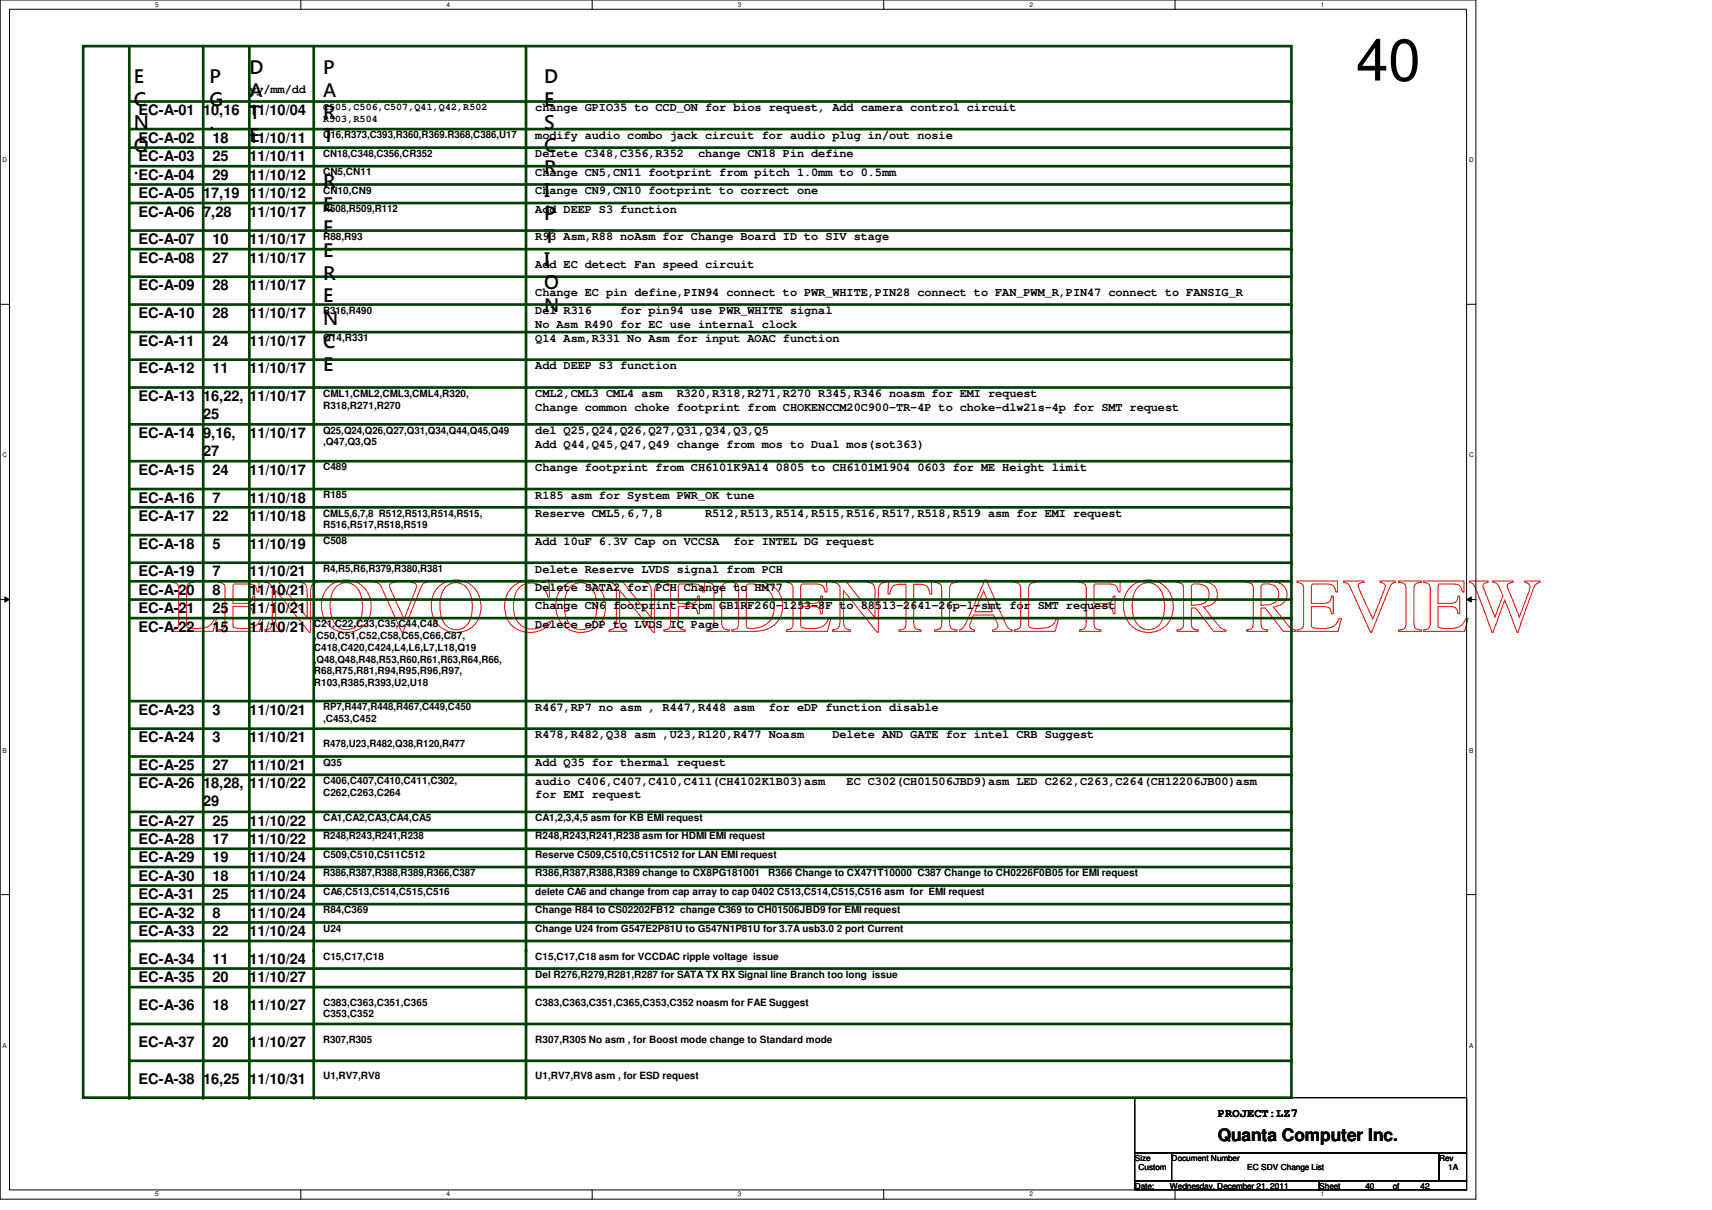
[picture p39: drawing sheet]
<svg xmlns="http://www.w3.org/2000/svg" width="297mm" height="210mm" viewBox="0 0 297 210" stroke-linecap="round" stroke-linejoin="round" font-family="sans-serif">
<defs><g id="words">
<text font-size="13.2" fill="#f00" x="29.7" y="109.5">LENOVO CONFIDENTIAL FOR REVIEW</text>
<text font-size="10.2" x="235.3" y="14">40</text>
<g font-size="3.2">
<text x="23.2" y="14.4">E</text>
<text x="36.4" y="14.4">P</text>
<text x="43.3" y="12.8">D</text>
<text x="43.3" y="16.8">A</text>
<text x="56" y="12.8">P</text>
<text x="56" y="16.8">A</text>
<text x="94.4" y="14.4">D</text>
<text x="23.2" y="18.4">C</text>
<text x="23.2" y="22.3">N</text>
<text x="36.4" y="18.4">G</text>
<text x="36.4" y="22.3">.</text>
<text x="43.3" y="20.7">T</text>
<text x="56" y="20.7">R</text>
<text x="94.4" y="18.4">E</text>
<text x="94.4" y="22.3">S</text>
<text x="23.2" y="26.3">O</text>
<text x="43.3" y="24.7">E</text>
<text x="56" y="24.7">T</text>
<text x="94.4" y="26.3">C</text>
<text x="23.2" y="30.3">.</text>
<text x="56" y="32.6">R</text>
<text x="94.4" y="30.3">R</text>
<text x="94.4" y="34.2">I</text>
<text x="56" y="36.6">E</text>
<text x="56" y="40.6">F</text>
<text x="94.4" y="38.2">P</text>
<text x="56" y="44.5">E</text>
<text x="94.4" y="42.2">T</text>
<text x="94.4" y="46.1">I</text>
<text x="56" y="48.5">R</text>
<text x="56" y="52.5">E</text>
<text x="94.4" y="50.1">O</text>
<text x="56" y="56.4">N</text>
<text x="94.4" y="54.1">N</text>
<text x="56" y="60.4">C</text>
<text x="56" y="64.4">E</text>
</g>
<text font-size="3" x="211.3" y="198">Quanta Computer Inc.</text>
<g font-size="2.5">
<text x="24" y="20">EC-A-01</text>
<text x="35.3" y="20">10,16</text>
<text x="43.3" y="20">11/10/04</text>
<text x="24" y="24.8">EC-A-02</text>
<text x="24" y="28">EC-A-03</text>
<text x="36.9" y="28">25</text>
<text x="36.9" y="24.8">18</text>
<text x="43.3" y="28">11/10/11</text>
<text x="43.3" y="24.8">11/10/11</text>
<text x="24" y="31.2">EC-A-04</text>
<text x="24" y="34.4">EC-A-05</text>
<text x="35.3" y="34.4">17,19</text>
<text x="36.9" y="31.2">29</text>
<text x="43.3" y="31.2">11/10/12</text>
<text x="43.3" y="34.4">11/10/12</text>
<text x="24" y="37.6">EC-A-06</text>
<text x="35.3" y="37.6">7,28</text>
<text x="43.3" y="37.6">11/10/17</text>
<text x="24" y="42.4">EC-A-07</text>
<text x="24" y="45.6">EC-A-08</text>
<text x="36.9" y="45.6">27</text>
<text x="36.9" y="42.4">10</text>
<text x="43.3" y="45.6">11/10/17</text>
<text x="43.3" y="42.4">11/10/17</text>
<text x="24" y="50.4">EC-A-09</text>
<text x="36.9" y="50.4">28</text>
<text x="43.3" y="50.4">11/10/17</text>
<text x="24" y="55.2">EC-A-10</text>
<text x="24" y="60">EC-A-11</text>
<text x="36.9" y="55.2">28</text>
<text x="36.9" y="60">24</text>
<text x="43.3" y="55.2">11/10/17</text>
<text x="43.3" y="60">11/10/17</text>
<text x="24" y="64.8">EC-A-12</text>
<text x="36.9" y="64.8">11</text>
<text x="43.3" y="64.8">11/10/17</text>
<text x="24" y="69.6">EC-A-13</text>
<text x="35.3" y="69.6">16,22,</text>
<text x="43.3" y="69.6">11/10/17</text>
<text x="24" y="76">EC-A-14</text>
<text x="35.3" y="72.6">25</text>
<text x="35.3" y="76">9,16,</text>
<text x="43.3" y="76">11/10/17</text>
<text x="24" y="82.4">EC-A-15</text>
<text x="35.3" y="79">27</text>
<text x="36.9" y="82.4">24</text>
<text x="43.3" y="82.4">11/10/17</text>
<text x="24" y="87.2">EC-A-16</text>
<text x="36.9" y="87.2">7</text>
<text x="43.3" y="87.2">11/10/18</text>
<text x="24" y="90.4">EC-A-17</text>
<text x="24" y="95.2">EC-A-18</text>
<text x="36.9" y="90.4">22</text>
<text x="36.9" y="95.2">5</text>
<text x="43.3" y="90.4">11/10/18</text>
<text x="43.3" y="95.2">11/10/19</text>
<text x="24" y="100">EC-A-19</text>
<text x="36.9" y="100">7</text>
<text x="43.3" y="100">11/10/21</text>
<text x="24" y="103.2">EC-A-20</text>
<text x="24" y="106.4">EC-A-21</text>
<text x="36.9" y="106.4">25</text>
<text x="36.9" y="103.2">8</text>
<text x="43.3" y="106.4">11/10/21</text>
<text x="43.3" y="103.2">11/10/21</text>
<text x="24" y="109.6">EC-A-22</text>
<text x="36.9" y="109.6">15</text>
<text x="43.3" y="109.6">11/10/21</text>
<text x="24" y="124">EC-A-23</text>
<text x="36.9" y="124">3</text>
<text x="43.3" y="124">11/10/21</text>
<text x="24" y="128.8">EC-A-24</text>
<text x="36.9" y="128.8">3</text>
<text x="43.3" y="128.8">11/10/21</text>
<text x="24" y="133.6">EC-A-25</text>
<text x="24" y="136.8">EC-A-26</text>
<text x="35.3" y="136.8">18,28,</text>
<text x="36.9" y="133.6">27</text>
<text x="43.3" y="136.8">11/10/22</text>
<text x="43.3" y="133.6">11/10/21</text>
<text x="24" y="143.2">EC-A-27</text>
<text x="35.3" y="139.8">29</text>
<text x="36.9" y="143.2">25</text>
<text x="43.3" y="143.2">11/10/22</text>
<text x="24" y="146.4">EC-A-28</text>
<text x="24" y="149.6">EC-A-29</text>
<text x="36.9" y="146.4">17</text>
<text x="36.9" y="149.6">19</text>
<text x="43.3" y="146.4">11/10/22</text>
<text x="43.3" y="149.6">11/10/24</text>
<text x="24" y="152.8">EC-A-30</text>
<text x="24" y="156">EC-A-31</text>
<text x="36.9" y="152.8">18</text>
<text x="36.9" y="156">25</text>
<text x="43.3" y="152.8">11/10/24</text>
<text x="43.3" y="156">11/10/24</text>
<text x="24" y="159.2">EC-A-32</text>
<text x="36.9" y="159.2">8</text>
<text x="43.3" y="159.2">11/10/24</text>
<text x="24" y="162.4">EC-A-33</text>
<text x="24" y="167.2">EC-A-34</text>
<text x="36.9" y="162.4">22</text>
<text x="36.9" y="167.2">11</text>
<text x="43.3" y="162.4">11/10/24</text>
<text x="43.3" y="167.2">11/10/24</text>
<text x="24" y="170.4">EC-A-35</text>
<text x="36.9" y="170.4">20</text>
<text x="43.3" y="170.4">11/10/27</text>
<text x="24" y="175.2">EC-A-36</text>
<text x="36.9" y="175.2">18</text>
<text x="43.3" y="175.2">11/10/27</text>
<text x="24" y="181.6">EC-A-37</text>
<text x="36.9" y="181.6">20</text>
<text x="43.3" y="181.6">11/10/27</text>
<text x="24" y="188">EC-A-38</text>
<text x="35.3" y="188">16,25</text>
<text x="43.3" y="188">11/10/31</text>
</g>
<g font-size="2.1">
<text x="43.3" y="16.1">yy/mm/dd</text>
<text x="92.9" y="19.3">change GPIO35 to CCD_ON for bios request, Add camera control circuit</text>
<text x="92.9" y="24.1">modify audio combo jack circuit for audio plug in/out nosie</text>
<text x="92.9" y="27.3">Delete C348,C356,R352</text>
<text x="121.1" y="27.3">change CN18 Pin define</text>
<text x="92.9" y="30.5">Change CN5,CN11 footprint from pitch 1.0mm to 0.5mm</text>
<text x="92.9" y="33.7">Change CN9,CN10 footprint to correct one</text>
<text x="92.9" y="36.9">Add DEEP S3 function</text>
<text x="92.9" y="41.7">R93 Asm,R88 noAsm for Change Board ID to SIV stage</text>
<text x="92.9" y="46.5">Add EC detect Fan speed circuit</text>
<text x="92.9" y="51.3">Change EC pin define,PIN94 connect to PWR_WHITE,PIN28 connect to FAN_PWM_R,PIN47 connect to FANSIG_R</text>
<text x="92.9" y="54.5">Del R316</text>
<text x="92.9" y="56.9">No Asm R490 for EC use internal clock</text>
<text x="92.9" y="59.3">Q14 Asm,R331 No Asm for input AOAC function</text>
<text x="107.6" y="54.5">for pin94 use PWR_WHITE signal</text>
<text x="92.9" y="64.1">Add DEEP S3 function</text>
<text x="92.9" y="68.9">CML2,CML3 CML4 asm</text>
<text x="92.9" y="71.2">Change common choke footprint from CHOKENCCM20C900-TR-4P to choke-dlw21s-4p for SMT request</text>
<text x="117.4" y="68.9">R320,R318,R271,R270 R345,R346 noasm for EMI request</text>
<text x="92.9" y="75.3">del Q25,Q24,Q26,Q27,Q31,Q34,Q3,Q5</text>
<text x="92.9" y="77.6">Add Q44,Q45,Q47,Q49 change from mos to Dual mos(sot363)</text>
<text x="92.9" y="81.7">Change footprint from CH6101K9A14 0805 to CH6101M1904 0603 for ME Height limit</text>
<text x="92.9" y="86.5">R185 asm for System PWR_OK tune</text>
<text x="92.9" y="89.7">Reserve CML5,6,7,8</text>
<text x="122.3" y="89.7">R512,R513,R514,R515,R516,R517,R518,R519 asm for EMI request</text>
<text x="92.9" y="94.5">Add 10uF 6.3V Cap on VCCSA</text>
<text x="127.3" y="94.5">for INTEL DG request</text>
<text x="92.9" y="99.3">Delete Reserve LVDS signal from PCH</text>
<text x="92.9" y="102.5">Delete SATA2 for PCH Change to HM77</text>
<text x="92.9" y="105.7">Change CN6 footprint from GB1RF260-1253-8F to 88513-2641-26p-l-smt for SMT request</text>
<text x="92.9" y="108.9">Delete eDP to LVDS IC Page</text>
<text x="92.9" y="123.3">R467,RP7 no asm , R447,R448 asm</text>
<text x="133.4" y="123.3">for eDP function disable</text>
<text x="92.9" y="128.1">R478,R482,Q38 asm ,U23,R120,R477 Noasm</text>
<text x="144.4" y="128.1">Delete AND GATE for intel CRB Suggest</text>
<text x="92.9" y="132.9">Add Q35 for thermal request</text>
<text x="92.9" y="136.1">audio C406,C407,C410,C411(CH4102K1B03)asm</text>
<text x="146.9" y="136.1">EC C302(CH01506JBD9)asm LED C262,C263,C264(CH12206JB00)asm</text>
<text x="92.9" y="138.4">for EMI request</text>
<text x="211.3" y="193.7">PROJECT:LZ7</text>
</g>
<g font-size="1.7">
<text x="56" y="19.1">C505,C506,C507,Q41,Q42,R502</text>
<text x="56" y="21.1">R503,R504</text>
<text x="56" y="24">Q16,R373,C393,R360,R369.R368,C386,U17</text>
<text x="56" y="27.2">CN18,C348,C356,CR352</text>
<text x="56" y="30.4">CN5,CN11</text>
<text x="56" y="33.6">CN10,CN9</text>
<text x="56" y="41.6">R88,R93</text>
<text x="56" y="36.8">R508,R509,R112</text>
<text x="56" y="54.4">R316,R490</text>
<text x="56" y="59.2">Q14,R331</text>
<text x="56" y="68.8">CML1,CML2,CML3,CML4,R320,</text>
<text x="56" y="70.9">R318,R271,R270</text>
<text x="56" y="75.2">Q25,Q24,Q26,Q27,Q31,Q34,Q44,Q45,Q49</text>
<text x="56" y="77.3">,Q47,Q3,Q5</text>
<text x="56" y="81.6">C489</text>
<text x="56" y="86.4">R185</text>
<text x="56" y="89.6">CML5,6,7,8 R512,R513,R514,R515,</text>
<text x="56" y="91.7">R516,R517,R518,R519</text>
<text x="56" y="94.4">C508</text>
<text x="56" y="99.2">R4,R5,R6,R379,R380,R381</text>
<text x="54.4" y="108.8">C21,C22,C33,C35,C44,C48</text>
<text x="54.4" y="110.9">,C50,C51,C52,C58,C65,C66,C87,</text>
<text x="54.4" y="112.9">C418,C420,C424,L4,L6,L7,L18,Q19</text>
<text x="54.4" y="114.9">,Q48,Q48,R48,R53,R60,R61,R63,R64,R66,</text>
<text x="54.4" y="117">R68,R75,R81,R94,R95,R96,R97,</text>
<text x="54.4" y="119">R103,R385,R393,U2,U18</text>
<text x="56" y="123.2">RP7,R447,R448,R467,C449,C450</text>
<text x="56" y="125.3">,C453,C452</text>
<text x="56" y="129.6">R478,U23,R482,Q38,R120,R477</text>
<text x="56" y="132.8">Q35</text>
<text x="56" y="136">C406,C407,C410,C411,C302,</text>
<text x="56" y="138">C262,C263,C264</text>
<text x="56" y="142.5">CA1,CA2,CA3,CA4,CA5</text>
<text x="92.9" y="142.5">CA1,2,3,4,5 asm for KB EMI request</text>
<text x="56" y="145.6">R248,R243,R241,R238</text>
<text x="56" y="148.8">C509,C510,C511C512</text>
<text x="92.9" y="145.6">R248,R243,R241,R238 asm for HDMI EMI request</text>
<text x="92.9" y="148.8">Reserve C509,C510,C511C512 for LAN EMI request</text>
<text x="56" y="152">R386,R387,R388,R389,R366,C387</text>
<text x="56" y="155.2">CA6,C513,C514,C515,C516</text>
<text x="92.9" y="152">R386,R387,R388,R389 change to CX8PG181001</text>
<text x="92.9" y="155.2">delete CA6 and change from cap array to cap 0402 C513,C514,C515,C516 asm for EMI request</text>
<text x="133.3" y="152">R366 Change to CX471T10000 C387 Change to CH0226F0B05 for EMI request</text>
<text x="56" y="158.5">R84,C369</text>
<text x="56" y="161.6">U24</text>
<text x="92.9" y="158.5">Change R84 to CS02202FB12 change C369 to CH01506JBD9 for EMI request</text>
<text x="92.9" y="161.6">Change U24 from G547E2P81U to G547N1P81U for 3.7A usb3.0 2 port Current</text>
<text x="56" y="166.5">C15,C17,C18</text>
<text x="92.9" y="166.5">C15,C17,C18 asm for VCCDAC ripple voltage issue</text>
<text x="92.9" y="169.6">Del R276,R279,R281,R287 for SATA TX RX Signal line Branch too long issue</text>
<text x="56" y="174.5">C383,C363,C351,C365</text>
<text x="56" y="176.5">C353,C352</text>
<text x="92.9" y="174.5">C383,C363,C351,C365,C353,C352 noasm for FAE Suggest</text>
<text x="56" y="180.8">R307,R305</text>
<text x="92.9" y="180.8">R307,R305 No asm , for Boost mode change to Standard mode</text>
<text x="56" y="187.2">U1,RV7,RV8</text>
<text x="92.9" y="187.2">U1,RV7,RV8 asm , for ESD request</text>
</g>
<g font-size="1.4">
<text x="196.9" y="201.4">Size</text>
<text x="197.5" y="203">Custom</text>
<text x="203.3" y="201.4">Document Number</text>
<text x="216.4" y="203">EC SDV Change List</text>
<text x="249.7" y="201.4">Rev</text>
<text x="251.3" y="203">1A</text>
<text x="196.9" y="206.2">Date:</text>
<text x="202.9" y="206.2">Wednesday, December 21, 2011</text>
<text x="228.9" y="206.2">Sheet</text>
<text x="236.9" y="206.2">40</text>
<text x="241.7" y="206.2">of</text>
<text x="246.5" y="206.2">42</text>
</g>
<g font-size="1.1">
<text x="26.9" y="1.1">5</text>
<text x="77.5" y="1.1">4</text>
<text x="128" y="1.1">3</text>
<text x="178.6" y="1.1">2</text>
<text x="229.1" y="1.1">1</text>
<text x=".5" y="28.2">D</text>
<text x="254.9" y="28.2">D</text>
<text x=".5" y="79.3">C</text>
<text x="254.9" y="79.3">C</text>
<text x=".5" y="130.6">B</text>
<text x="254.9" y="130.6">B</text>
<text x=".5" y="181.7">A</text>
<text x="254.9" y="181.7">A</text>
<text x="26.9" y="207.6">5</text>
<text x="77.5" y="207.6">4</text>
<text x="128" y="207.6">3</text>
<text x="178.6" y="207.6">2</text>
<text x="229.1" y="207.6">1</text>
</g>
</g></defs>
<path d="M0 0h256.1v208h-256.1zM1.6 1.6h252.9v204.8h-252.9z" fill="none" stroke="#000" stroke-width=".17"/>
<g fill="#fff">
<path d="M26.9 .2h.6v1.2h-.6z"/>
<path d="M26.9 206.6h.6v1.2h-.6z"/>
</g>
<path d="M52.2 0v1.6M52.2 206.4v1.6" fill="none" stroke="#000" stroke-width=".17"/>
<g fill="#fff">
<path d="M77.5 .2h.6v1.2h-.6z"/>
<path d="M77.5 206.6h.6v1.2h-.6z"/>
</g>
<path d="M102.7 0v1.6M102.7 206.4v1.6" fill="none" stroke="#000" stroke-width=".17"/>
<g fill="#fff">
<path d="M128 .2h.6v1.2h-.6z"/>
<path d="M128 206.6h.6v1.2h-.6z"/>
</g>
<path d="M153.3 0v1.6M153.3 206.4v1.6" fill="none" stroke="#000" stroke-width=".17"/>
<g fill="#fff">
<path d="M178.6 .2h.6v1.2h-.6z"/>
<path d="M178.6 206.6h.6v1.2h-.6z"/>
</g>
<path d="M203.9 0v1.6M203.9 206.4v1.6" fill="none" stroke="#000" stroke-width=".17"/>
<g fill="#fff">
<path d="M229.1 .2h.6v1.2h-.6z"/>
<path d="M229.1 206.6h.6v1.2h-.6z"/>
<path d="M.5 27.2h.7v1.2h-.7z"/>
<path d="M254.9 27.2h.7v1.2h-.7z"/>
<path d="M.5 78.4h.7v1.1h-.7z"/>
<path d="M254.9 78.4h.7v1.1h-.7z"/>
</g>
<path d="M0 52.8h1.6M254.5 52.8h1.6" fill="none" stroke="#000" stroke-width=".17"/>
<g fill="#fff">
<path d="M.5 129.6h.7v1.2h-.7z"/>
<path d="M254.9 129.6h.7v1.2h-.7z"/>
</g>
<path d="M0 104h1.6M.8 103.5l.8 .5-.8 .4zM254.5 104l.8-.5v.9zM254.5 104h1.6" fill="none" stroke="#000" stroke-width=".17"/>
<path d="M.8 103.5l.8 .5-.8 .4zM254.5 104l.8-.5v.9z" fill="#000"/>
<g fill="#fff">
<path d="M.5 180.8h.7v1.1h-.7z"/>
<path d="M254.9 180.8h.7v1.1h-.7z"/>
</g>
<path d="M0 155.2h1.6M254.5 155.2h1.6M196.9 190.4h57.6v9.6h-57.6zM196.9 200h6.4v4.9h-6.4zM196.9 204.9h32v1.5h-32zM203.3 200h46.4v4.9h-46.4zM228.9 204.9h25.6v1.5h-25.6zM249.7 200h4.8v4.9h-4.8z" fill="none" stroke="#000" stroke-width=".17"/>
<path d="M22.4 48h201.7" fill="none" stroke="#004000" stroke-width=".47"/>
<circle cx="224.1" cy="48" r=".23" fill="#004000"/>
<path d="M14.4 8h209.7v182.4h-209.7zM22.4 17.6h201.7" fill="none" stroke="#004000" stroke-width=".47"/>
<circle cx="224.1" cy="17.6" r=".23" fill="#004000"/>
<path d="M22.4 22.4h201.7" fill="none" stroke="#004000" stroke-width=".47"/>
<circle cx="224.1" cy="22.4" r=".23" fill="#004000"/>
<path d="M22.4 8v148.8" fill="none" stroke="#004000" stroke-width=".47"/>
<circle cx="22.4" cy="156.8" r=".23" fill="#004000"/>
<path d="M35.3 8v152" fill="none" stroke="#004000" stroke-width=".47"/>
<circle cx="35.3" cy="160" r=".23" fill="#004000"/>
<path d="M91.3 8v148.8" fill="none" stroke="#004000" stroke-width=".47"/>
<circle cx="91.3" cy="156.8" r=".23" fill="#004000"/>
<path d="M22.4 32h201.7" fill="none" stroke="#004000" stroke-width=".47"/>
<circle cx="224.1" cy="32" r=".23" fill="#004000"/>
<path d="M43.3 8v148.8" fill="none" stroke="#004000" stroke-width=".47"/>
<circle cx="43.3" cy="156.8" r=".23" fill="#004000"/>
<path d="M54.4 8v148.8" fill="none" stroke="#004000" stroke-width=".47"/>
<circle cx="54.4" cy="156.8" r=".23" fill="#004000"/>
<path d="M22.4 73.6h201.7" fill="none" stroke="#004000" stroke-width=".47"/>
<circle cx="224.1" cy="73.6" r=".23" fill="#004000"/>
<path d="M22.4 52.8h201.7" fill="none" stroke="#004000" stroke-width=".47"/>
<circle cx="224.1" cy="52.8" r=".23" fill="#004000"/>
<path d="M22.4 80h201.7" fill="none" stroke="#004000" stroke-width=".47"/>
<circle cx="224.1" cy="80" r=".23" fill="#004000"/>
<path d="M22.4 121.6h201.7" fill="none" stroke="#004000" stroke-width=".47"/>
<circle cx="224.1" cy="121.6" r=".23" fill="#004000"/>
<path d="M22.4 126.4h201.7" fill="none" stroke="#004000" stroke-width=".47"/>
<circle cx="224.1" cy="126.4" r=".23" fill="#004000"/>
<path d="M22.4 25.6h201.7" fill="none" stroke="#004000" stroke-width=".47"/>
<circle cx="224.1" cy="25.6" r=".23" fill="#004000"/>
<path d="M22.4 40h201.7" fill="none" stroke="#004000" stroke-width=".47"/>
<circle cx="224.1" cy="40" r=".23" fill="#004000"/>
<path d="M22.4 88h201.7" fill="none" stroke="#004000" stroke-width=".47"/>
<circle cx="224.1" cy="88" r=".23" fill="#004000"/>
<path d="M22.4 92.8h201.7" fill="none" stroke="#004000" stroke-width=".47"/>
<circle cx="224.1" cy="92.8" r=".23" fill="#004000"/>
<path d="M22.4 84.8h201.7" fill="none" stroke="#004000" stroke-width=".47"/>
<circle cx="224.1" cy="84.8" r=".23" fill="#004000"/>
<path d="M22.4 35.2h201.7" fill="none" stroke="#004000" stroke-width=".47"/>
<circle cx="224.1" cy="35.2" r=".23" fill="#004000"/>
<path d="M22.4 97.6h201.7" fill="none" stroke="#004000" stroke-width=".47"/>
<circle cx="224.1" cy="97.6" r=".23" fill="#004000"/>
<path d="M22.4 67.2h201.7" fill="none" stroke="#004000" stroke-width=".47"/>
<circle cx="224.1" cy="67.2" r=".23" fill="#004000"/>
<path d="M22.4 28.8h201.7" fill="none" stroke="#004000" stroke-width=".47"/>
<circle cx="224.1" cy="28.8" r=".23" fill="#004000"/>
<path d="M22.4 131.2h201.7" fill="none" stroke="#004000" stroke-width=".47"/>
<circle cx="224.1" cy="131.2" r=".23" fill="#004000"/>
<path d="M22.4 134.4h201.7" fill="none" stroke="#004000" stroke-width=".47"/>
<circle cx="224.1" cy="134.4" r=".23" fill="#004000"/>
<path d="M22.4 156.8h201.7" fill="none" stroke="#004000" stroke-width=".47"/>
<circle cx="224.1" cy="156.8" r=".23" fill="#004000"/>
<path d="M22.4 100.8h201.7" fill="none" stroke="#004000" stroke-width=".47"/>
<circle cx="224.1" cy="100.8" r=".23" fill="#004000"/>
<path d="M22.4 43.2h201.7" fill="none" stroke="#004000" stroke-width=".47"/>
<circle cx="224.1" cy="43.2" r=".23" fill="#004000"/>
<path d="M22.4 62.4h201.7" fill="none" stroke="#004000" stroke-width=".47"/>
<circle cx="224.1" cy="62.4" r=".23" fill="#004000"/>
<path d="M22.4 104h201.7" fill="none" stroke="#004000" stroke-width=".47"/>
<circle cx="224.1" cy="104" r=".23" fill="#004000"/>
<path d="M22.4 107.2h201.7" fill="none" stroke="#004000" stroke-width=".47"/>
<circle cx="224.1" cy="107.2" r=".23" fill="#004000"/>
<path d="M22.4 57.6h201.7" fill="none" stroke="#004000" stroke-width=".47"/>
<circle cx="224.1" cy="57.6" r=".23" fill="#004000"/>
<path d="M22.4 140.8h201.7" fill="none" stroke="#004000" stroke-width=".47"/>
<circle cx="224.1" cy="140.8" r=".23" fill="#004000"/>
<path d="M22.4 144h201.7" fill="none" stroke="#004000" stroke-width=".47"/>
<circle cx="224.1" cy="144" r=".23" fill="#004000"/>
<path d="M22.4 147.2h201.7" fill="none" stroke="#004000" stroke-width=".47"/>
<circle cx="224.1" cy="147.2" r=".23" fill="#004000"/>
<path d="M22.4 150.4h201.7" fill="none" stroke="#004000" stroke-width=".47"/>
<circle cx="224.1" cy="150.4" r=".23" fill="#004000"/>
<path d="M22.4 153.6h201.7" fill="none" stroke="#004000" stroke-width=".47"/>
<circle cx="224.1" cy="153.6" r=".23" fill="#004000"/>
<path d="M22.4 160h201.7" fill="none" stroke="#004000" stroke-width=".47"/>
<circle cx="224.1" cy="160" r=".23" fill="#004000"/>
<path d="M22.4 156.8v8" fill="none" stroke="#004000" stroke-width=".47"/>
<circle cx="22.4" cy="164.8" r=".23" fill="#004000"/>
<path d="M43.3 156.8v8" fill="none" stroke="#004000" stroke-width=".47"/>
<circle cx="43.3" cy="164.8" r=".23" fill="#004000"/>
<path d="M91.3 156.8v8" fill="none" stroke="#004000" stroke-width=".47"/>
<circle cx="91.3" cy="164.8" r=".23" fill="#004000"/>
<path d="M54.4 156.8v8" fill="none" stroke="#004000" stroke-width=".47"/>
<circle cx="54.4" cy="164.8" r=".23" fill="#004000"/>
<path d="M35.3 160v4.8" fill="none" stroke="#004000" stroke-width=".47"/>
<circle cx="35.3" cy="164.8" r=".23" fill="#004000"/>
<path d="M22.4 163.2h201.7" fill="none" stroke="#004000" stroke-width=".47"/>
<circle cx="224.1" cy="163.2" r=".23" fill="#004000"/>
<path d="M35.3 164.8v6.4" fill="none" stroke="#004000" stroke-width=".47"/>
<circle cx="35.3" cy="171.2" r=".23" fill="#004000"/>
<path d="M22.4 164.8v6.4" fill="none" stroke="#004000" stroke-width=".47"/>
<circle cx="22.4" cy="171.2" r=".23" fill="#004000"/>
<path d="M43.3 164.8v6.4" fill="none" stroke="#004000" stroke-width=".47"/>
<circle cx="43.3" cy="171.2" r=".23" fill="#004000"/>
<path d="M54.4 164.8v6.4" fill="none" stroke="#004000" stroke-width=".47"/>
<circle cx="54.4" cy="171.2" r=".23" fill="#004000"/>
<path d="M91.3 164.8v6.4" fill="none" stroke="#004000" stroke-width=".47"/>
<circle cx="91.3" cy="171.2" r=".23" fill="#004000"/>
<path d="M22.4 168h201.7" fill="none" stroke="#004000" stroke-width=".47"/>
<circle cx="224.1" cy="168" r=".23" fill="#004000"/>
<path d="M22.4 171.2h201.7" fill="none" stroke="#004000" stroke-width=".47"/>
<circle cx="224.1" cy="171.2" r=".23" fill="#004000"/>
<path d="M22.4 171.2v6.4" fill="none" stroke="#004000" stroke-width=".47"/>
<circle cx="22.4" cy="177.6" r=".23" fill="#004000"/>
<path d="M35.3 171.2v6.4" fill="none" stroke="#004000" stroke-width=".47"/>
<circle cx="35.3" cy="177.6" r=".23" fill="#004000"/>
<path d="M43.3 171.2v6.4" fill="none" stroke="#004000" stroke-width=".47"/>
<circle cx="43.3" cy="177.6" r=".23" fill="#004000"/>
<path d="M54.4 171.2v6.4" fill="none" stroke="#004000" stroke-width=".47"/>
<circle cx="54.4" cy="177.6" r=".23" fill="#004000"/>
<path d="M91.3 171.2v6.4" fill="none" stroke="#004000" stroke-width=".47"/>
<circle cx="91.3" cy="177.6" r=".23" fill="#004000"/>
<path d="M22.4 177.6h201.7" fill="none" stroke="#004000" stroke-width=".47"/>
<circle cx="224.1" cy="177.6" r=".23" fill="#004000"/>
<path d="M35.3 177.6v6.4" fill="none" stroke="#004000" stroke-width=".47"/>
<circle cx="35.3" cy="184" r=".23" fill="#004000"/>
<path d="M43.3 177.6v6.4" fill="none" stroke="#004000" stroke-width=".47"/>
<circle cx="43.3" cy="184" r=".23" fill="#004000"/>
<path d="M54.4 177.6v6.4" fill="none" stroke="#004000" stroke-width=".47"/>
<circle cx="54.4" cy="184" r=".23" fill="#004000"/>
<path d="M91.3 177.6v6.4" fill="none" stroke="#004000" stroke-width=".47"/>
<circle cx="91.3" cy="184" r=".23" fill="#004000"/>
<path d="M22.4 177.6v6.4" fill="none" stroke="#004000" stroke-width=".47"/>
<circle cx="22.4" cy="184" r=".23" fill="#004000"/>
<path d="M22.4 184h201.7" fill="none" stroke="#004000" stroke-width=".47"/>
<circle cx="224.1" cy="184" r=".23" fill="#004000"/>
<path d="M22.4 184v6.4" fill="none" stroke="#004000" stroke-width=".47"/>
<circle cx="22.4" cy="190.4" r=".23" fill="#004000"/>
<path d="M35.3 184v6.4" fill="none" stroke="#004000" stroke-width=".47"/>
<circle cx="35.3" cy="190.4" r=".23" fill="#004000"/>
<path d="M43.3 184v6.4" fill="none" stroke="#004000" stroke-width=".47"/>
<circle cx="43.3" cy="190.4" r=".23" fill="#004000"/>
<path d="M54.4 184v6.4" fill="none" stroke="#004000" stroke-width=".47"/>
<circle cx="54.4" cy="190.4" r=".23" fill="#004000"/>
<path d="M91.3 184v6.4" fill="none" stroke="#004000" stroke-width=".47"/>
<circle cx="91.3" cy="190.4" r=".23" fill="#004000"/>
<use href="#words"/>
</svg>
